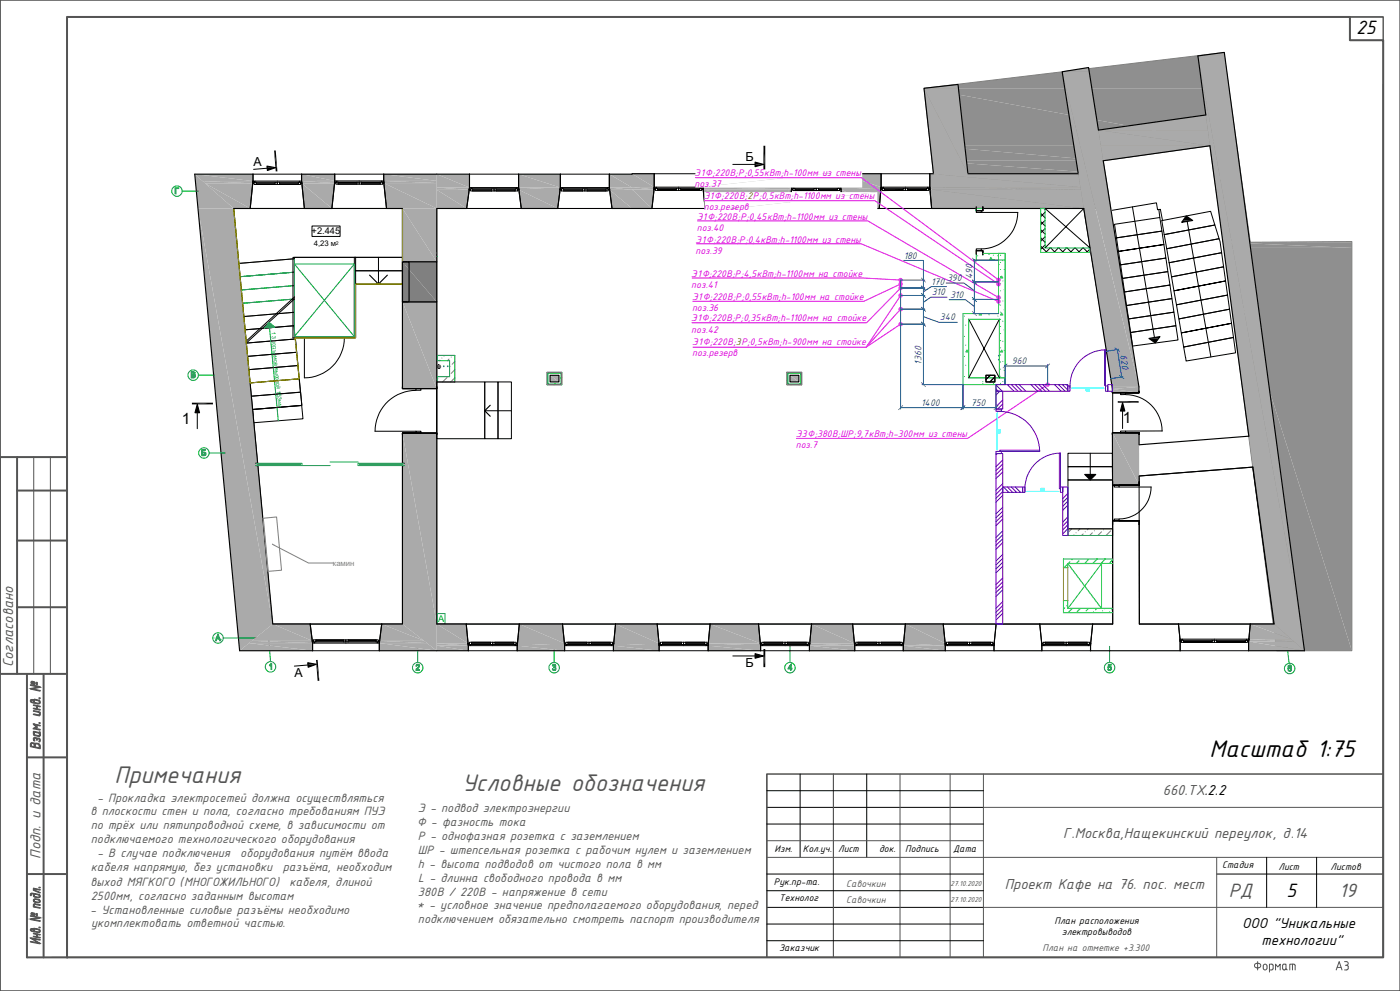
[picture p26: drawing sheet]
<svg xmlns="http://www.w3.org/2000/svg" width="420mm" height="297mm" viewBox="0 0 420 297" stroke-linecap="round" stroke-linejoin="round" font-family="sans-serif">
<defs><g id="words">
<text font-size="7.7" x="362.9" y="226.8">Масштаб 1:75</text>
<g font-size="7.7" fill="#545454">
<text x="34.4" y="234.7">Примечания</text>
<text x="138.6" y="237.2">Условные обозначения</text>
</g>
<g font-size="6.2">
<text x="406.9" y="10.1">25</text>
<text x="385.9" y="268.9">5</text>
</g>
<g font-size="6.2" fill="#545454">
<text x="368.6" y="268.9">РД</text>
<text x="401.7" y="268.9">19</text>
</g>
<g font-size="4.7">
<text x="54.5" y="127.1">1</text>
<text x="336.8" y="126.7">1</text>
<text x="372.7" y="278.3">ООО &quot;Уникальные</text>
<text x="378.5" y="283.3">технологии&quot;</text>
</g>
<g font-size="4.7" fill="#545454">
<text x="4" y="200" transform="rotate(-90 4 200)">Согласовано</text>
<text x="348.8" y="238.1">660.ТХ.2.2</text>
<text x="318.9" y="251.1">Г.Москва,Нащекинский переулок, д.14</text>
<text x="12.1" y="257.3" transform="rotate(-90 12.1 257.3)">Подп. и дата</text>
<text x="301.5" y="266.4">Проект Кафе на 76. пос. мест</text>
</g>
<g font-size="3.9" fill="#545454">
<text x="27.1" y="244.4">в плоскости стен и пола, согласно требованиям ПУЭ</text>
<text x="29.1" y="240.2">- Прокладка электросетей должна осуществляться</text>
<text x="125.4" y="243.4">Э - подвод электроэнергии</text>
<text x="27.3" y="248.6">по трёх или пятипроводной схеме, в зависимости от</text>
<text x="125.1" y="247.6">Ф - фазность тока</text>
<text x="125.4" y="251.8">Р - однофазная розетка с заземлением</text>
<text x="27.3" y="252.7">подключаемого технологического оборудования</text>
<text x="29.1" y="256.9">- В случае подключения</text>
<text x="72.1" y="256.9">оборудования путём ввода</text>
<text x="125.4" y="255.9">ШР - штепсельная розетка с рабочим нулем и заземлением</text>
<text x="27.3" y="261.1">кабеля напрямую, без установки</text>
<text x="84.8" y="261.1">разъёма, необходим</text>
<text x="125.4" y="260.1">h - высота подводов от чистого пола в мм</text>
<text x="27.1" y="265.5">выход МЯГКОГО (МНОГОЖИЛЬНОГО)</text>
<text x="27.3" y="269.7">2500мм, согласно заданным высотам</text>
<text x="86.8" y="265.5">кабеля, длиной</text>
<text x="125.4" y="268.4">380В / 220В - напряжение в сети</text>
<text x="125.4" y="264.2">L - длинна свободного провода в мм</text>
<text x="27.1" y="273.8">- Установленные силовые разъёмы необходимо</text>
<text x="125.1" y="272.6">* - условное значение предполагаемого оборудования, перед</text>
<text x="27.3" y="278">укомплектовать ответной частью.</text>
<text x="125.4" y="276.7">подключением обязательно смотреть паспорт производителя</text>
</g>
<g font-size="3.7">
<text x="76.1" y="49.7">А</text>
<text x="223.6" y="48.3">Б</text>
<text x="88.4" y="202.8">А</text>
<text x="223.6" y="199.8">Б</text>
</g>
<g font-size="3.1" fill="#d0d">
<text x="208.4" y="52.8">Э1</text>
<text x="211.5" y="52.8">Ф;220В;Р;0,55кВт;h-100мм из стены</text>
<text x="208.4" y="56.2">поз.37</text>
<text x="211.1" y="59.6">Э1Ф;220В;2Р;0,5кВт</text>
<text x="237.3" y="59.6">;h-1100мм из стены</text>
<text x="209" y="65.8">Э1Ф;220В;Р;0,45кВт;h-1100мм из стены</text>
<text x="211.1" y="62.9">поз.резерв</text>
<text x="209" y="69.1">поз.40</text>
<text x="208.7" y="72.7">Э1Ф;220В;Р;0,4кВт;h-1100мм из стены</text>
<text x="208.7" y="76">поз.39</text>
<text x="207.4" y="82.9">Э1Ф;220В;Р;4,5кВт;h-1100мм на стойке</text>
<text x="207.4" y="86.2">поз.41</text>
<text x="207.6" y="89.9">Э1Ф;220В;Р;0,55кВт;h-100мм на стойке</text>
<text x="207.6" y="93.2">поз.36</text>
<text x="207.4" y="96.4">Э1Ф;220В;Р;0,35кВт;h-1100мм на стойке</text>
<text x="207.4" y="99.7">поз.42</text>
<text x="207.6" y="103.5">Э1Ф;220В;3Р;0,5кВт;h-900мм на стойке</text>
<text x="207.6" y="106.8">поз.резерв</text>
<text x="238.7" y="131">Э3Ф;380В;ШР;9,7кВт;h-300мм из стены</text>
<text x="238.7" y="134.3">поз.7</text>
</g>
<g font-size="3.1" fill="#005cb8">
<text x="271.1" y="77.6">180</text>
<text x="291.8" y="83.7" transform="rotate(-90 291.8 83.7)">490</text>
<text x="279.4" y="85.3">170</text>
<text x="279.5" y="88.6">310</text>
<text x="284.1" y="84.3">390</text>
<text x="285" y="89.3">310</text>
<text x="282" y="96.1">340</text>
<text x="336" y="106.4" transform="rotate(81 336 106.4)">620</text>
<text x="276.5" y="109.3" transform="rotate(-90 276.5 109.3)">1360</text>
<text x="303.6" y="109.1">960</text>
<text x="276.4" y="121.7">1400</text>
<text x="291.3" y="121.6">750</text>
</g>
<g font-size="3.1">
<text x="232.4" y="255.4">Изм.</text>
<text x="240.8" y="255.4">Кол.уч.</text>
<text x="251.5" y="255.4">Лист</text>
<text x="263.7" y="255.4">док.</text>
<text x="271.5" y="255.4">Подпись</text>
<text x="285.9" y="255.4">Дата</text>
<text x="366.6" y="260">Стадия</text>
<text x="383.5" y="260.8">Лист</text>
<text x="399.1" y="260.8">Листов</text>
<text x="232.2" y="265.1">Рук.пр-та.</text>
<text x="233.7" y="270.1">Технолог</text>
<text x="316.3" y="276.8">План расположения</text>
<text x="318.5" y="280.2">электровыводов</text>
<text x="233.7" y="285.2">Заказчик</text>
</g>
<g font-size="3.1" fill="#545454">
<text x="253.9" y="265.7">Савочкин</text>
<text x="253.9" y="270.7">Савочкин</text>
<text x="312.7" y="284.9">План на отметке +3.300</text>
</g>
<text font-size="2.8" x="93.5" y="70.2">+2.445</text>
<text font-size="2.8" fill="#029e21" x="131.4" y="186.4">А</text>
<text font-size="2.3" x="94.1" y="73.9">4,23 м</text>
<text font-size="2.3" fill="#808080" x="99.9" y="169.5">камин</text>
<g font-size="2.3" fill="#545454">
<text x="285.2" y="265.5">27.10.2020</text>
<text x="285.2" y="270.5">27.10.2020</text>
</g>
<text font-size="1.7" fill="#029e21" x="81.4" y="99.7" transform="rotate(85 81.4 99.7)">13 подъемов высотой 163мм</text>
<text font-size="1.5" x="100.8" y="73.5">2</text>
</g></defs>
<g fill="#8f8f8f">
<path d="M277.2 26.5l90-10.8 1.4 10.8z"/>
<path d="M277.2 26.5l93.9 17.2h-92z"/>
<path d="M277.2 26.5h91.4l2.5 17.2z"/>
<path d="M363 43.7l8.7 4.5h-8.1z"/>
<path d="M363 43.7h8.1l.6 4.5z"/>
<path d="M279.1 43.7l51.9 4.5h-51.4z"/>
<path d="M279.1 43.7h83.9l-32 4.5z"/>
<path d="M279.6 48.2l52 3.9h-51.6z"/>
<path d="M279.6 48.2h51.4l.6 3.9z"/>
</g>
<path d="M279.5 62.5h45.6" fill="none" stroke="#8f8f8f" stroke-width=".3"/>
<g fill="#8f8f8f">
<path d="M280 52.1l53.2 10.4h-53.7z"/>
<path d="M280 52.1h51.6l1.6 10.4z"/>
</g>
<path d="M325.1 62.5h8.1M375.1 72.5h30.5" fill="none" stroke="#8f8f8f" stroke-width=".3"/>
<g fill="#8f8f8f">
<path d="M363.6 48.2l11.4 24.2h-8.1z"/>
<path d="M363.6 48.2h8.1l3.3 24.2z"/>
</g>
<path d="M366.9 72.5h8.2" fill="none" stroke="#8f8f8f" stroke-width=".3"/>
<g fill="#8f8f8f">
<path d="M367 72.6l38.6 1.7h-38.4z"/>
<path d="M367 72.6h38.6v1.7z"/>
<path d="M367.2 74.3l38.4 120.7h-22.6z"/>
<path d="M367.2 74.3h38.4v120.7z"/>
</g>
<path d="M277.2 26.5l90-10.8 7.9 56.9 30.5-.2v122.6h-22.6l-15.8-120.7-4.2-30.6-32 4.5 2.2 14.3h-53.7l.5-10.4z" fill="none" stroke="#808080" stroke-width=".3"/>
<path d="M70.1 62.5h50.6v14.6h-32.4v.5l-16.7 1.4zM106.3 77.1h14.4v4.1h-14.4zM131 62.5h194.1l8.7 53.3v71.2h-202.8zM73.2 94.9l15.1-1.3v4l-14.8 1.2zM73.5 98.8l.4 4 14.7-1.2 .4 4-14.7 1.2 .3 4 14.8-1.2 .3 3.9-14.7 1.3-.4-4 14.8-1.2-.4-4-14.7 1.2-.4-4 14.7-1.2-.4-4zM106.3 81.2h14.4v3.9h-14.4zM75 114.8l14.7-1.3 .4 4.1-14.7 1.1 .4 4 14.8-1.2-.4-4-14.8 1.2zM88.6 101.3h17.7v-16.2h14.4v31.4h10.3v13.3h-10.3v57.2h-39l-5.9-64.3 14.8-1.2zM75.7 122.7l14.8-1.2 .4 4-14.8 1.2zM341.7 142.7l34.1-2.7 6.4 47h-40.4z" fill="none" stroke="#000" stroke-width=".3"/>
<path d="M71.6 79l16.7-1.4v4l-16.3 1.3 16.3-1.3v4l-15.9 1.3zM72.4 86.9l15.9-1.3v4l-15.5 1.3 15.5-1.3v4l-15.1 1.3z" fill="none" stroke="#029e21" stroke-width=".3"/>
<g fill="#aaa">
<path d="M120.7 62.5l10.3 16h-10.3z"/>
<path d="M120.7 62.5h10.3v16z"/>
<path d="M120.7 90.5l10.3 26h-10.3z"/>
<path d="M120.7 90.5h10.3v26z"/>
<path d="M120.7 187h10.3v8z"/>
<path d="M120.7 129.8l10.3 57.2h-10.3z"/>
<path d="M120.7 129.8h10.3v57.2z"/>
</g>
<path d="M120.7 62.5v16M131 62.5v16M120.7 90.5v26h4.1h-4.1v-.5M131 90.5v26M131 116v.5h-6.2M120.7 130.3v-.5h4.1h-4.1v57.2M124.8 129.8h6.2v.5M131 129.8v57.2" fill="none" stroke="#000" stroke-width=".34"/>
<path d="M120.7 78.5h10.3M120.7 90.5h10.3M120.7 116.5h5.6zM120.7 116.5v-.5v.5h4.1M124.8 116.5h1.5v.5h-1.5zM124.8 117a12.2 12.2 0 0 0-12.3 12.2h12.3M126.3 116.5h4.7v-.5v.5zM120.7 129.8h5.6zM120.7 129.8v.5v-.5h4.1M124.8 129.2h1.5v.6h-1.5zM126.3 129.8h4.7v.5v-.5z" fill="none" stroke="#000" stroke-width=".3"/>
<g fill="#aaa">
<path d="M318.6 21.5l8-1.3 .1 1.3z"/>
<path d="M333.6 116h8.1l-8 .6z"/>
<path d="M318.6 21.5l23.1 94.5h-8.1z"/>
<path d="M318.6 21.5h8.1l15 94.5z"/>
</g>
<path d="M329.5 39l-2.9-18.8-8 1.3 4.9 30.6M331 48.2l10.7 67.8M325.1 62.5l8.6 54.1" fill="none" stroke="#000" stroke-width=".34"/>
<g fill="#aaa">
<path d="M58.4 52.2l11.7 10.3h-10.7z"/>
<path d="M71.1 187h10.7l-9.9 8z"/>
<path d="M59.4 62.5l22.4 124.5h-10.7z"/>
<path d="M59.4 62.5h10.7l11.7 124.5z"/>
</g>
<path d="M58.4 52.2l13.5 142.8M70.1 62.5l11.7 124.5" fill="none" stroke="#000" stroke-width=".34"/>
<path d="M321.5 158.5l-.9 .9M322.8 159.7h.1M324 158.5l-.6 .6M325.5 159.4h.1M326.4 158.5l-.2 .3M327.7 159.7l-.8 .8M328.3 159.1h.1M330.5 159.4l-1.1 1.1M331 158.8h.1M333.2 159.1l-1.4 1.4M322.2 160.3l-.2 .2M325 160l-.6 .5" fill="none" stroke="#808080" stroke-width=".3"/>
<path d="M320.4 158.5h13.4v2h-13.4z" fill="none" stroke="#029e21" stroke-width=".3"/>
<g fill="#aaa">
<path d="M359.4 16.8l7.9-1.1 .1 1.1z"/>
<path d="M382.2 187h8.1l1 8z"/>
<path d="M359.4 16.8l30.9 170.2h-8.1z"/>
<path d="M359.4 16.8h8l22.9 170.2z"/>
</g>
<path d="M361.7 34.5l-2.3-17.7 7.9-1.1 24 179.3M363 43.7l11.6 87M375.9 140l6.3 47" fill="none" stroke="#000" stroke-width=".34"/>
<g fill="#aaa">
<path d="M329.5 39l32.2-4.5 .6 4.5z"/>
<path d="M330.2 43.7h32.8l-32 4.5z"/>
<path d="M329.5 39l33.5 4.7h-32.8z"/>
<path d="M329.5 39h32.8l.7 4.7z"/>
</g>
<path d="M361.7 34.5l-32.2 4.5M363 43.7l-32 4.5M374.6 130.7l-32.9 2.6M375.9 140l-34.2 2.7" fill="none" stroke="#000" stroke-width=".34"/>
<g fill="#aaa">
<path d="M165 112.5l2.7 2h-2.7z"/>
<path d="M165 112.5h2.7v2z"/>
</g>
<path d="M165 112.5h2.7v2h-2.7zM76.8 138.9h.5v.6h-.5M121.2 138.9h-.5v.6h.5" fill="none" stroke="#000" stroke-width=".34"/>
<g fill="none" stroke="#808080" stroke-width=".3">
<path d="M131.4 113.5l-.3 .2M132 107.9l-.2 .2M132.5 107.3h.1M133.4 106.5l-.2 .2M134.1 113.2l-1.4 1.3M134.7 107.6l-.5 .5M135 109.8h.1M135.3 107h.1M136.4 108.3l-.8 .9M136.4 113.2l-1.2 1.3M136.4 110.8l-1.1 1.1M166.5 115.1l-.3 .2"/>
<path d="M167.5 111.6h.1M168.5 113l-.2 .3M236.1 111.6h.1M236.4 113.8l-.3 .2M237.3 115.3h.1M240 115.1l-.3 .2M240.4 112.2l-.2 .2"/>
</g>
<g fill="none" stroke="#029e21" stroke-width=".3">
<path d="M131.1 106.5h5.3v8h-5.3v-1.6h3.8v-4.8h-3.8zM164.1 111.6h4.4v3.7h-4.4zM164.4 111.8h3.9v3.3h-3.9zM236.1 111.6h4.4v3.7h-4.4zM236.4 111.8h3.8v3.3h-3.8zM76.8 138.9h.5zM77.3 138.9h.5v.6h-.5zM77.3 138.9v.6h-.5h.5zM77.8 138.9h12.2v.6h-12.2zM90 138.9h.6v.6h-.6zM90.6 139.5h8.4M99 138.5h8.4"/>
<path d="M107.4 138.9h.5v.6h-.5zM107.9 138.9h12.3v.6h-12.3zM120.2 138.9h.5v.6h-.5zM120.7 138.9v.6h.5h-.5zM120.7 138.9h.5z"/>
</g>
<path d="M277.2 26.5l10.2-1.2 .1 1.2z" fill="#aaa"/>
<path d="M280 52.1h10.4" fill="none" stroke="#aaa" stroke-width=".3"/>
<g fill="#aaa">
<path d="M277.2 26.5l13.2 25.6h-10.4z"/>
<path d="M277.2 26.5h10.3l2.9 25.6z"/>
</g>
<path d="M280 52.1l-2.8-25.6 10.2-1.2 3 26.8M355.9 64.7l1.9 1.4-3.3 .5zM110.9 82.5l2.6 2.6 2.7-2.6M344.7 101.4l3.3-.5-1.4 1.9zM147.1 121.5l-1.7 1.6 1.7 1.7M325.4 142.2h3.3l-1.6 1.6z" fill="none" stroke="#000" stroke-width=".34"/>
<path d="M88.3 79.1l18 21.8M106.3 79.1l-18 21.8v-21.8h18v21.8h-18M80.7 96.6l1.8 1.5-3.3 .3zM80.9 98.2l2.6 27.9" fill="none" stroke="#029e21" stroke-width=".3"/>
<path d="M113.5 77.1v8M339.7 62l6.6 39.1M356.2 66.4l7.1 40.6M88.3 89.6l-14.4 13.2M88.3 89l-14.4 13.2M91.3 101.3v11.9M145.4 123.1h8M327.1 135.8v6.4" fill="none" stroke="#000" stroke-width=".3"/>
<path d="M354.9 66.1h2.9l-3.3 .5zM355.9 64.7l1.9 1.4h-2.9zM344.7 101.4h2.9l-1 1.4zM344.7 101.4l3.3-.5-.4 .5zM325.4 142.2h3.3l-1.6 1.6z" fill="#000"/>
<path d="M164.1 111.6h4.4v3.7h-4.4zM236.1 111.6h4.4v3.7h-4.4z" fill="none" stroke="#808080" stroke-width=".3"/>
<path d="M80.7 96.6l1.8 1.5h-3z" fill="#029e21"/>
<g fill="none" stroke="#029e21" stroke-width=".3">
<path d="M54.7 57.3h4.8M79.2 98.2h3.3M59.6 112.4h4.7M62.7 135.8h4.9M77.8 139.2h12.2M107.9 139.2h12.3M67 191.2h16M80.6 190.8l.6 7.4M125.3 193.7v4.8M131.1 183.9h2.4v3.1h-2.4zM166.2 193.7v4.8M237 193.7v4.8"/>
<path d="M332.9 193.7v4.8M386.2 194l.5 4.8"/>
<circle cx="53.1" cy="57.3" r="1.56"/>
<circle cx="58" cy="112.4" r="1.56"/>
<circle cx="61.2" cy="135.8" r="1.56"/>
<circle cx="65.4" cy="191.2" r="1.56"/>
<circle cx="81.2" cy="199.9" r="1.56"/>
<circle cx="125.3" cy="200.1" r="1.56"/>
<circle cx="166.3" cy="200.1" r="1.56"/>
<circle cx="237" cy="200.1" r="1.56"/>
<circle cx="332.9" cy="200.1" r="1.56"/>
<circle cx="386.9" cy="200.4" r="1.56"/>
</g>
<g fill="none" stroke="#000" stroke-width=".3">
<path d="M87.9 77.1h18.8v24.2h-18.8zM93.6 67.7h8.4v3.2h-8.4zM333.6 63l13.3-2.2 .4 2.1 .8-.2 .6 3.4M334.3 67.2l13.6-2 .7 4.1-13.7 2zM334.9 71.3l13.7-2 .6 4-13.7 2.1 13.7-2.1 .6 4-13.6 2.1zM336.2 79.4l13.6-2.1 .6 4.1-13.6 2zM347.6 62.8l.3 2.4M348.5 66.1l.7 4.2 15.2-2.9 1.3 4.1-15.7 3 .7 4.2 15.8-3 .6 4.3-15.6 3-.8-4.3 15.8-3-.5-3.3-.3-.9-15.7 3-.8-4.2 15.2-2.9-1.2-4.1zM336.8 83.4l13.6-2 .6 4-13.6 2.1zM337.4 87.5l.5 4.1 13.7-2.1 .6 4.1-13.6 2 .6 4.1 13.6-2.1 .6 4.3-13.6 1.8-.6-4 13.6-2.1-.6-4-13.6 2-.7-4 13.7-2.1-.6-4.1zM351.5 83l15.6-3 .6 4.2-15.5 3 15.5-3 .6 4.2-15.4 3 .8 4.2 15.2-2.9-.6-4.3-15.4 3zM353.7 95.6l15.2-2.9 .5 4.2-15 2.9 15-2.9 .6 4.2-14.9 2.9z"/>
<path d="M103.3 101.3a12 12 0 0 1-12 11.9M131 114.5h14.4v17h-14.4zM145.4 114.5h4v17h-4zM149.4 114.5h4v17h-4zM355.1 104l14.9-2.9 .7 4.6-14.9 2.5z"/>
</g>
<path d="M133.1 109.6l.1 .3zM134.3 109.6l.1 .3z" fill="none" stroke="#00b8b8" stroke-width=".3"/>
<g fill="#029e21" stroke="#029e21" stroke-width=".3">
<path d="M332.3 200.4h.2l.2 .3h.5l-.5 .3z" fill-rule="evenodd"/>
<path d="M332.8 199.9l.5 .1-.1 .7h-.4l.4-.4z" fill-rule="evenodd"/>
<path d="M332.6 199.8l.6 .1z" fill-rule="evenodd"/>
<path d="M332.5 199.1h.8v.2h-.6l-.1 .5 .6 .1-.8 .2z" fill-rule="evenodd"/>
<path d="M125.3 199.3h.4l.1 .5-.7 .9h.7v.2h-1l.8-1.1v-.4z" fill-rule="evenodd"/>
<path d="M125 199.2l.4-.1 .3 .2h-.5l-.4 .3z" fill-rule="evenodd"/>
<path d="M80.9 199.3h.4l-.4 .2z" fill-rule="evenodd"/>
<path d="M81.3 198.9h.2v1.8h-.2v-1.4h-.3z" fill-rule="evenodd"/>
<path d="M386.9 200.2l.5 .1-.1 .7h-.4l.3-.3z" fill-rule="evenodd"/>
<path d="M386.6 200.1l.5-.1 .2 .2h-.8z" fill-rule="evenodd"/>
<path d="M386.5 199.5h.4l-.3 .4-.1 .3h.3l-.2 .5 .2 .3h.5l-.2 .2-.5-.1-.2-.3z" fill-rule="evenodd"/>
<path d="M386.5 199.5l.6-.2 .3 .5z" fill-rule="evenodd"/>
<path d="M65.3 190.2h.2l-.4 1.1 .6 .2h-.6l-.2 .5h-.3z" fill-rule="evenodd"/>
<path d="M65.5 190.2l.7 1.8h-.3l-.2-.5-.6-.2h.6z" fill-rule="evenodd"/>
<path d="M52.5 56.3h1.1v.2h-.8v1.6h-.3z" fill-rule="evenodd"/>
<path d="M61 135.7h.7v.7h-1l.8-.2v-.4z" fill-rule="evenodd"/>
<path d="M60.5 134.7h1.1v.3h-.9v.5l1 .2h-1v.7h1l-.1 .1-1.1 .1z" fill-rule="evenodd"/>
<path d="M57.9 112.4h.6v.6h-.9l.7-.1v-.4z" fill-rule="evenodd"/>
<path d="M57.9 111.6h.5l-.1 .6h-.7l.7-.1v-.3z" fill-rule="evenodd"/>
<path d="M57.4 111.4l1 .2h-.8v.6l.9 .2h-.9v.6h.9l-.1 .2h-1z" fill-rule="evenodd"/>
<path d="M165.7 200.4l.5 .3-.3 .1z" fill-rule="evenodd"/>
<path d="M166.2 200h.4l.2 .4-.3 .5-.3 .1-.3-.2 .5-.1 .2-.3z" fill-rule="evenodd"/>
<path d="M166.1 199.9l.5 .1-.5 .1z" fill-rule="evenodd"/>
<path d="M165.9 199.3h.3l-.3 .3h-.2z" fill-rule="evenodd"/>
<path d="M165.9 199.3l.6-.2 .2 .7-.5 .1 .2-.1 .1-.3z" fill-rule="evenodd"/>
<path d="M237.2 199.1l-.6 1.2h1v.2h-.3v.4h-.1v-.4h-.8z" fill-rule="evenodd"/>
<path d="M237.3 199.1v1.2h-.7h.6z" fill-rule="evenodd"/>
</g>
<g fill="#aaa">
<path d="M237 112.5l2.6 2h-2.6z"/>
<path d="M237 112.5h2.6v2z"/>
</g>
<path d="M237 112.5h2.6v2h-2.6z" fill="none" stroke="#000" stroke-width=".34"/>
<g fill="#808080">
<path d="M120.7 78.5l10.3 12h-10.3z"/>
<path d="M120.7 78.5h10.3v12z"/>
</g>
<path d="M120.7 78.5h10.3v12h-10.3z" fill="none" stroke="#000" stroke-width=".34"/>
<g fill="#014f10">
<path d="M131.6 109.2h.2z"/>
<path d="M131.4 109.3h.5z"/>
<path d="M131.6 109.2l.3 .1z"/>
<path d="M131.4 109.3h.6z"/>
<path d="M131.2 109.4h.9z"/>
<path d="M131.4 109.3l.7 .1z"/>
<path d="M131.2 109.4l1 .1z"/>
<path d="M131.1 109.5l1.1 .1z"/>
<path d="M131.1 109.6l1.2 .1z"/>
<path d="M131.1 109.7l1.2 .1z"/>
<path d="M131 109.8l1.3 .1z"/>
<path d="M131 109.9l1.3 .1z"/>
<path d="M131 110l1.3 .2z"/>
<path d="M131 110h1.3z"/>
<path d="M131.1 110.2l1.1 .1z"/>
<path d="M131.1 110.2h1.2z"/>
<path d="M131.1 110.3l1.1 .1z"/>
<path d="M131.1 110.3h1.1z"/>
<path d="M131.2 110.4h.8z"/>
<path d="M131.2 110.4h1z"/>
<path d="M131.3 110.4l.6 .1z"/>
<path d="M131.3 110.4h.7z"/>
<path d="M131.5 110.5h.3z"/>
<path d="M131.4 110.5h.4z"/>
<path d="M131.4 110.5h.5z"/>
</g>
<path d="M70.1 62.5h50.6v22.6h-14v16.2h-18.2l1.2 12.2-14.7 1.3z" fill="none" stroke="#b8b800" stroke-width=".34"/>
<g fill="#000">
<path d="M82.2 45.1l1 6.3h-.5zM82.2 45.1h.5l.5 6.3zM82.2 45.1h.5zM82.7 51.4h.5zM229 43.7l.6 7.1h-.6zM229 43.7h.6v7.1zM57.6 120.7l6.3 .5h-6.3zM57.6 120.7h6.3v.5zM335.3 120.2l6.3 .5h-6.3zM335.3 120.2h6.3v.5zM94.8 197.8l1 6.2h-.5zM94.8 197.8h.5l.5 6.2z"/>
<path d="M94.8 197.8h.5zM229 194.5l.6 5.4h-.6zM229 194.5h.6v5.4zM95.3 204h.5z"/>
</g>
<path d="M320.4 139.9h13.3l.1 3.9h-13.4zM320.4 135.8h13.3v4.1h-13.3zM320.4 143.8h13.4v14.7h-13.4z" fill="none" stroke="#000" stroke-width=".3"/>
<g fill="#aaa">
<path d="M75.5 192.1l6.3-5.1 11.9 5.1z"/>
<path d="M81.8 187h11.2l.7 5.1z"/>
<path d="M74.7 192.7l.8-.6 18.3 .6z"/>
<path d="M75.5 192.1h18.2l.1 .6z"/>
<path d="M71.9 195l2.8-2.3 19.1 2.3z"/>
<path d="M74.7 192.7h19.1v2.3z"/>
<path d="M114.5 187l12.8 5.1h-13.4z"/>
<path d="M114.5 187h6.2l6.6 5.1z"/>
<path d="M113.9 192.1l14.2 .6h-14.3z"/>
<path d="M113.9 192.1h13.4l.8 .6z"/>
<path d="M113.8 192.7l17.2 2.3h-17.2z"/>
<path d="M113.8 192.7h14.3l2.9 2.3z"/>
</g>
<path d="M81.8 187h11.2l.8 5.7v2.3h-21.9M120.7 187h-6.2l-.7 5.7v2.3h17.2" fill="none" stroke="#000" stroke-width=".34"/>
<g fill="none" stroke="#000" stroke-width=".3">
<path d="M93.8 192.1h.3v.3h.3v.3h-.6M93.8 192.1l-.8-5.1h21.5l-.6 5.1h-.4v.3h-.3v.3h.6M93.8 192.7l-.1-.6 .1 2.9h20l.1-2.9-.1 .6M93.8 192.1v.6M94.1 191.8h9h-8.4v.6h-.6zM94.4 192.7h18.8M94.7 192.1h8.4M94.7 192.4h8.4M103.1 191.8h.7v.6h-.7zM103.8 191.8h9h-8.4v.6h-.6zM104.4 192.1h8.4M104.4 192.4h8.4"/>
<path d="M112.8 191.8h.7v.6h-.7zM113.8 192.1v.6"/>
</g>
<g fill="#aaa">
<path d="M58.4 52.2l17.5 2.1h-15.2z"/>
<path d="M58.4 52.2h17.5v2.1z"/>
<path d="M60.7 54.3l15.1 .6h-14.3z"/>
<path d="M60.7 54.3h15.2l-.1 .6z"/>
<path d="M61.5 54.9l13.6 7.6h-5z"/>
<path d="M61.5 54.9h14.3l-.7 7.6z"/>
</g>
<path d="M90.5 52.2h9.9" fill="none" stroke="#aaa" stroke-width=".3"/>
<g fill="#aaa">
<path d="M90.5 52.2l9.9 2h-9.9z"/>
<path d="M90.5 52.2h9.9v2z"/>
</g>
<path d="M90.5 54.3h9.9" fill="none" stroke="#aaa" stroke-width=".3"/>
<g fill="#aaa">
<path d="M90.5 54.3l9.9 .6h-9.8z"/>
<path d="M90.5 54.3h9.9v.6z"/>
</g>
<path d="M90.6 54.9h9.8" fill="none" stroke="#aaa" stroke-width=".3"/>
<g fill="#aaa">
<path d="M90.6 54.9l9 7.6h-8.3z"/>
<path d="M90.6 54.9h9.7l-.7 7.6z"/>
</g>
<path d="M115.1 52.2h15.9" fill="none" stroke="#aaa" stroke-width=".3"/>
<g fill="#aaa">
<path d="M115.1 52.2l15.9 2h-15.9z"/>
<path d="M115.1 52.2h15.9v2z"/>
<path d="M115.1 54.2l15.9 .7h-15.9z"/>
<path d="M115.1 54.2h15.9v.7z"/>
<path d="M115.1 54.9l15.9 7.6h-15z"/>
<path d="M115.1 54.9h15.9v7.6z"/>
</g>
<path d="M58.4 52.2h17.5v2.1l-.8 8.2h-5M90.5 52.2h9.9v2.7l-.8 7.6h-8.3l-.8-8.2zM131 52.2h-15.9v2.7l.9 7.6h4.7" fill="none" stroke="#000" stroke-width=".34"/>
<g fill="none" stroke="#000" stroke-width=".3">
<path d="M75.9 54.3h.6v.3h-.3v.3h-.4l-.7 7.6h16.2l-.8-7.6M75.9 54.3l-.1 .6 .1-2.7h14.6l.1 2.7-.1-.6M75.9 54.3v.6M76.2 54.6h.7v.7h-.7zM76.5 54.3h13.3M76.9 55.3h5.6v-.7h.7v.7zM76.9 54.9h5.6M76.9 54.6h5.6M83.2 54.6h.7v.7h-.7zM83.9 55.3h5.6v-.7h.6v.7zM83.9 54.9h5.6M83.9 54.6h5.6"/>
<path d="M90.5 54.3h-.7l.3 .6h.4M90.5 54.3v.6M100.4 54.2h.7v.4l-.7 .3-.8 7.6h16.4l-.9-7.6M100.4 54.2v.7v-2.7h14.7v2.7v-.7M100.4 54.2v.7M100.8 54.6h.6v.6h-.6zM101.1 54.2h13.3M101.4 55.2h5.7v-.6h.6v.6zM101.4 54.6h5.7M101.4 54.9h5.7M107.7 54.6h.7v.6h-.7zM108.4 55.2h5.7v-.6h.7v.6z"/>
<path d="M108.4 54.6h5.7M108.4 54.9h5.7M115.1 54.2h-.7v.4l.7 .3M115.1 54.9h.1M115.1 54.2v.7"/>
</g>
<g fill="#aaa">
<path d="M131 52.2l9.8 4h-9.8z"/>
<path d="M131 52.2h9.8v4z"/>
<path d="M131 56.2l9.8 .7h-9.8z"/>
<path d="M131 56.2h9.8v.7z"/>
<path d="M131 56.9l9 5.6h-9z"/>
<path d="M131 56.9h9.8l-.8 5.6z"/>
<path d="M155.6 52.2l12.5 4h-12.5z"/>
<path d="M155.6 52.2h12.5v4z"/>
<path d="M155.6 56.2l12.4 .7h-12.3z"/>
<path d="M155.6 56.2h12.5l-.1 .7z"/>
</g>
<path d="M155.7 56.9h12.3" fill="none" stroke="#aaa" stroke-width=".3"/>
<g fill="#aaa">
<path d="M155.7 56.9l11.6 5.6h-10.9z"/>
<path d="M155.7 56.9h12.3l-.7 5.6z"/>
<path d="M182.8 52.2l6.8 4h-6.8z"/>
<path d="M182.8 52.2h6.8v4z"/>
<path d="M182.8 56.2l6.8 .7h-6.7z"/>
<path d="M182.8 56.2h6.8v.7z"/>
<path d="M182.9 56.9l6.7 5.6h-6z"/>
<path d="M182.9 56.9h6.7v5.6z"/>
</g>
<path d="M131 52.2h9.8v4l-.8 6.3h-9M155.6 52.2h12.5v4l-.8 6.3h-10.9l-.8-6.3zM189.6 52.2h-6.8v4l.8 6.3h6" fill="none" stroke="#000" stroke-width=".34"/>
<g fill="none" stroke="#000" stroke-width=".3">
<path d="M140.8 56.2h.7v.4h-.3v.3h-.4l-.8 5.6h16.4l-.8-5.6M140.8 56.2v.7v-4.7h14.8l.1 4.7-.1-.7M140.8 56.2v.7M141.2 56.6h.6v.6h-.6zM141.5 56.2h13.4M141.8 57.2h5.7v-.6h.7v.6zM141.8 56.9h5.7M141.8 56.6h5.7M148.2 56.6h.6v.6h-.6zM148.8 57.2h5.8v-.6h.6v.6zM148.8 56.9h5.8M148.8 56.6h5.8"/>
<path d="M155.6 56.2h-.7v.4h.3v.3h.4M155.6 56.2v.7M168.1 56.2h.7v.4h-.4v.3h-.3M168.1 56.2l-.1 .7 .1-4.7h14.7l.1 4.7-.1-.7M168.1 56.2v.7M168.4 56.6h.7v.6h5.7h-6.4zM168.8 56.2h13.3M169.1 56.9h5.7M169.1 56.6h5.7M174.8 56.6h.7v.6h-.7zM175.5 56.6h.6v.6h5.7h-6.3zM176.1 56.9h5.7"/>
<path d="M176.1 56.6h5.7M181.8 56.6h.7v.6h-.7zM182.8 56.2h-.7v.4h.4v.3h.4l.7 5.6h-16.3l.8-5.6M182.8 56.2v.7"/>
</g>
<g fill="#aaa">
<path d="M131 187l9.4 5.8h-9.4z"/>
<path d="M131 187h8.9l.5 5.8z"/>
<path d="M131 192.8l9.5 .7h-9.5z"/>
<path d="M131 192.8h9.4l.1 .7z"/>
<path d="M131 193.5l9.5 1.5h-9.5z"/>
<path d="M131 193.5h9.5v1.5z"/>
<path d="M155.8 187l13.5 5.8h-14.1z"/>
<path d="M155.8 187h12.9l.6 5.8z"/>
</g>
<path d="M155.2 192.8h14.1" fill="none" stroke="#aaa" stroke-width=".3"/>
<g fill="#aaa">
<path d="M155.2 192.8l14.2 .7h-14.2z"/>
<path d="M155.2 192.8h14.1l.1 .7z"/>
</g>
<path d="M155.2 193.5h14.2" fill="none" stroke="#aaa" stroke-width=".3"/>
<g fill="#aaa">
<path d="M155.2 193.5l14.2 1.5h-14.2z"/>
<path d="M155.2 193.5h14.2v1.5z"/>
</g>
<path d="M184.7 187h12.4" fill="none" stroke="#aaa" stroke-width=".3"/>
<g fill="#aaa">
<path d="M184.7 187l13 5.8h-13.6z"/>
<path d="M184.7 187h12.4l.6 5.8z"/>
</g>
<path d="M184.1 192.8h13.6" fill="none" stroke="#aaa" stroke-width=".3"/>
<g fill="#aaa">
<path d="M184.1 192.8l13.6 .7h-13.7z"/>
<path d="M184.1 192.8h13.6v.7z"/>
</g>
<path d="M184 193.5h13.7" fill="none" stroke="#aaa" stroke-width=".3"/>
<g fill="#aaa">
<path d="M184 193.5l13.7 1.5h-13.7z"/>
<path d="M184 193.5h13.7v1.5z"/>
<path d="M213 187l15.1 5.8h-15.6z"/>
<path d="M213 187h14.5l.6 5.8z"/>
<path d="M212.5 192.8l15.7 .7h-15.8z"/>
<path d="M212.5 192.8h15.6l.1 .7z"/>
</g>
<path d="M212.4 193.5h15.8" fill="none" stroke="#aaa" stroke-width=".3"/>
<g fill="#aaa">
<path d="M212.4 193.5l15.8 1.5h-15.8z"/>
<path d="M212.4 193.5h15.8v1.5z"/>
<path d="M243.5 187l12.8 5.8h-13.4z"/>
<path d="M243.5 187h12.3l.5 5.8z"/>
<path d="M242.9 192.8l13.5 .7h-13.6z"/>
<path d="M242.9 192.8h13.4l.1 .7z"/>
<path d="M242.8 193.5l13.6 1.5h-13.6z"/>
<path d="M242.8 193.5h13.6v1.5z"/>
</g>
<path d="M271.6 187h11.4" fill="none" stroke="#aaa" stroke-width=".3"/>
<g fill="#aaa">
<path d="M271.6 187l11.9 5.8h-12.4z"/>
<path d="M271.6 187h11.4l.5 5.8z"/>
</g>
<path d="M271.1 192.8h12.4" fill="none" stroke="#aaa" stroke-width=".3"/>
<g fill="#aaa">
<path d="M271.1 192.8l12.5 .7h-12.6z"/>
<path d="M271.1 192.8h12.4l.1 .7z"/>
<path d="M271 193.5l12.6 1.5h-12.6z"/>
<path d="M271 193.5h12.6v1.5z"/>
<path d="M375.1 187l12.3 4.6h-12.8z"/>
<path d="M375.1 187h7.1l5.2 4.6z"/>
<path d="M374.6 191.6l13.6 .6h-13.6z"/>
<path d="M374.6 191.6h12.8l.8 .6z"/>
<path d="M374.6 192.2l16.7 2.8h-16.7z"/>
<path d="M374.6 192.2h13.6l3.1 2.8z"/>
</g>
<path d="M131 187h8.9l.6 6.5v1.5h-9.5M155.8 187h12.9l.7 8h-14.2zM184.7 187h12.4l.6 8h-13.7zM213 187h14.5l.7 8h-15.8zM243.5 187h12.3l.6 8h-13.6zM271.6 187h11.4l.6 8h-12.6zM298.8 187h13.1l.6 8h-14.3zM333.8 187h-6l-.6 8h26.8v-3.4l-.5-4.6h-11.7M382.2 187h-7.1l-.5 5.2v2.8h16.7" fill="none" stroke="#000" stroke-width=".34"/>
<g fill="none" stroke="#000" stroke-width=".3">
<path d="M140.5 193.5l-.1-.7 .1 2.2h14.7v-2.2v.7M140.5 192.8v.7M140.8 192.5h.7v.7h-.7zM141.1 193.5h13.4M141.5 192.5h6.3v.7h-.6v-.7zM141.5 192.8h5.7M141.5 193.2h5.7M147.8 192.5h.7v.7h-.7zM148.5 192.5h6.3v.7h-.7v-.7zM148.5 192.8h5.6M148.5 193.2h5.6M155.2 192.8h-.4v.4h-.3v.3h.7"/>
<path d="M155.2 192.8l.6-5.8h-15.9l.5 5.8h.4v.4h.3v.3h-.6M155.2 192.8v.7M169.3 192.8h.4v.4h.4v.3h-.7M169.3 192.8l-.6-5.8h16l-.7 5.8M169.4 193.5l-.1-.7 .1 2.2h14.6l.1-2.2-.1 .7M169.4 192.8v.7M169.7 192.5h.7v.7h-.7zM170.1 193.5h13.3M170.4 192.5h6.3v.7h-.6v-.7zM170.4 192.8h5.7M170.4 193.2h5.7M176.7 192.5h.7v.7h-.7z"/>
<path d="M177.4 192.5h6.3v.7h-.7v-.7zM177.4 192.8h5.6M177.4 193.2h5.6M184 192.8h-.3v.4h-.3v.3h.6M184 192.8v.7M197.7 193.5v-.7v2.2h14.7l.1-2.2-.1 .7M197.7 192.8v.7M198.1 192.5h.7v.7h-.7zM198.4 193.5h13.4M198.8 192.5h6.3v.7h-.7v-.7zM198.8 192.8h5.6M198.8 193.2h5.6"/>
<path d="M205.1 192.5h.6v.7h-.6zM205.7 192.5h6.4v.7h-.7v-.7zM205.7 192.8h5.7M205.7 193.2h5.7M212.4 192.8h-.3v.4h-.3v.3h.6M212.4 192.8l.6-5.8h-15.9l.6 5.8h.4v.4h.3v.3h-.7M212.4 192.8v.7M228.2 193.5l-.1-.7 .1 2.2h14.6l.1-2.2-.1 .7M228.2 192.8v.7M228.5 192.5h.7v.7h-.7zM228.9 193.5h13.3M229.2 192.5h6.3v.7h-.7v-.7z"/>
<path d="M229.2 192.8h5.6M229.2 193.2h5.6M235.5 192.5h.7v.7h-.7zM236.2 192.5h6.3v.7h-.6v-.7zM236.2 192.8h5.7M236.2 193.2h5.7M242.8 192.8h-.3v.4h-.3v.3h.6M242.8 192.8l.7-5.8h-16l.6 5.8h.4v.4h.4v.3h-.7M242.8 192.8v.7M256.4 192.8h.4v.4h.2v.3h-.6M256.4 192.8l-.6-5.8h15.8l-.5 5.8h-.4v.4h-.4v.3h.7M256.4 193.5l-.1-.7 .1 2.2h14.6l.1-2.2-.1 .7"/>
<path d="M256.4 192.8v.7M256.8 192.5h6.2h-5.6v.7h-.6zM257 193.5h13.3M257.4 192.8h5.6M257.4 193.2h5.6M263 192.5h.7v.7h-.7zM263.7 192.5h6.3h-5.6v.7h-.7zM264.4 192.8h5.6M264.4 193.2h5.6M270 192.5h.7v.7h-.7zM271 192.8v.7M283.5 192.8l-.5-5.8h15.8l-.6 5.8h-.3v.4h-.4v.3h.7"/>
<path d="M283.5 192.8h.1M283.6 192.8h.3v.4h.4v.3h-.7M283.6 193.5l-.1-.7 .1 2.2h14.6v-2.2v.7M283.6 192.8v.7M283.9 192.5h6.3h-5.6v.7h-.7zM284.3 193.5h13.2M284.6 192.8h5.6M284.6 193.2h5.6M290.2 192.5h.7v.7h-.7zM290.9 192.5h6.3h-5.7v.7h-.6zM291.5 192.8h5.7M291.5 193.2h5.7"/>
<path d="M297.2 192.5h.7v.7h-.7zM298.2 192.8v.7M312.5 192.8h.4v.4h.3v.3h-.7M312.5 192.8l-.6-5.8h15.9l-.6 5.8M312.5 193.5v-.7v2.2h14.7v-2.2v.7M312.5 192.8v.7M312.9 192.5h.7v.7h-.7zM313.2 193.5h13.3M313.6 192.5h6.2v.7h-.6v-.7zM313.6 192.8h5.6M313.6 193.2h5.6M319.8 192.5h.7v.7h-.7z"/>
<path d="M320.5 192.5h6.3v.7h-.7v-.7zM320.5 192.8h5.6M320.5 193.2h5.6M327.2 192.8h-.4v.4h-.3v.3h.7M327.2 192.8v.7M354 192.2v-.6v3.4h20.6v-3.4v.6M354 191.6v.6M354.4 191.9h.6v.6h8.6h-9.2zM354.7 191.6h19.2M355 191.9h8.6M355 192.2h8.6M363.6 191.9h.7v.6h-.7z"/>
<path d="M364.3 191.9h.7v.6h8.6h-9.3zM365 191.9h8.6M365 192.2h8.6M373.6 191.9h.6v.6h-.6zM374.6 191.6l.5-4.6h-21.6l.5 4.6h.7v.3h-.3v.3h-.4M374.6 191.6h-.7l.3 .6h.4M374.6 191.6v.6"/>
</g>
<path d="M189.6 52.1h6.7" fill="none" stroke="#aaa" stroke-width=".3"/>
<g fill="#aaa">
<path d="M189.6 52.1l6.7 4h-6.7z"/>
<path d="M189.6 52.1h6.7v4z"/>
<path d="M189.6 56.1l6.6 .7h-6.6z"/>
<path d="M189.6 56.1h6.7l-.1 .7z"/>
</g>
<path d="M189.6 62.5h6" fill="none" stroke="#aaa" stroke-width=".3"/>
<g fill="#aaa">
<path d="M189.6 56.8l6 5.7h-6z"/>
<path d="M189.6 56.8h6.6l-.6 5.7z"/>
</g>
<path d="M210.9 52.1h25.5" fill="none" stroke="#aaa" stroke-width=".3"/>
<g fill="#aaa">
<path d="M210.9 52.1l25.5 4h-25.5z"/>
<path d="M210.9 52.1h25.5v4z"/>
<path d="M210.9 56.1l25.5 .7h-25.5z"/>
<path d="M210.9 56.1h25.5v.7z"/>
</g>
<path d="M211.5 62.5h24.9" fill="none" stroke="#aaa" stroke-width=".3"/>
<g fill="#aaa">
<path d="M210.9 56.8l25.5 5.7h-24.9z"/>
<path d="M210.9 56.8h25.5v5.7z"/>
</g>
<path d="M189.6 52.2l6.7-.1-.1 4.7-.6 5.7h-6M236.4 52.1h-25.5v4l.6 6.4h24.9" fill="none" stroke="#000" stroke-width=".34"/>
<g fill="none" stroke="#000" stroke-width=".3">
<path d="M196.3 56.1h.6v.3h-.3v.4h-.4l-.6 5.7h15.9l-.6-5.7M196.3 56.1l-.1 .7 .1-4.7h14.6v4.7v-.7M196.3 56.1v.7M196.6 56.4h.7v.7h-.7zM196.9 56.1h13.3M197.3 57.1h5.6v-.7h.7v.7zM197.3 56.8h5.6M197.3 56.4h5.6M203.6 56.4h.6v.7h-.6zM204.2 57.1h5.7v-.7h.6v.7zM204.2 56.8h5.7M204.2 56.4h5.7"/>
<path d="M210.9 56.1h-.7v.3h.3v.4h.4M210.9 56.1v.7"/>
</g>
<g fill="#aaa">
<path d="M236.4 52.1h1.1z"/>
<path d="M236.4 52.1l1.1 4h-1.1z"/>
<path d="M236.4 52.1h1.1v4z"/>
<path d="M236.4 56.1l1 .7h-1z"/>
<path d="M236.4 56.1h1.1l-.1 .7z"/>
<path d="M236.4 62.5h.5z"/>
<path d="M236.4 56.8l.5 5.7h-.5z"/>
<path d="M236.4 56.8h1l-.5 5.7z"/>
</g>
<path d="M252.2 52.1h12.1" fill="none" stroke="#aaa" stroke-width=".3"/>
<g fill="#aaa">
<path d="M252.2 52.1l12.1 4h-12.1z"/>
<path d="M252.2 52.1h12.1v4z"/>
</g>
<path d="M252.2 56.1h12.1" fill="none" stroke="#aaa" stroke-width=".3"/>
<g fill="#aaa">
<path d="M252.2 56.1l12 .7h-11.9z"/>
<path d="M252.2 56.1h12.1l-.1 .7z"/>
</g>
<path d="M252.3 56.8h11.9M252.9 62.5h10.9" fill="none" stroke="#aaa" stroke-width=".3"/>
<g fill="#aaa">
<path d="M252.3 56.8l11.5 5.7h-10.9z"/>
<path d="M252.3 56.8h11.9l-.4 5.7z"/>
</g>
<path d="M278.9 52.1h44.6" fill="none" stroke="#aaa" stroke-width=".3"/>
<g fill="#aaa">
<path d="M278.9 52.1l45.2 4h-45.2z"/>
<path d="M278.9 52.1h44.6l.6 4z"/>
<path d="M278.9 56.1l45.3 .7h-45.2z"/>
<path d="M278.9 56.1h45.2l.1 .7z"/>
</g>
<path d="M279.5 62.5h45.6" fill="none" stroke="#aaa" stroke-width=".3"/>
<g fill="#aaa">
<path d="M279 56.8l46.1 5.7h-45.6z"/>
<path d="M279 56.8h45.2l.9 5.7z"/>
</g>
<path d="M80.1 49.8l2.5 .4-2.4 .9zM226.5 48.6l2.5 .7-2.5 .7zM236.4 52.1h1.1v4l-.6 6.4h-.5M252.2 52.1h12.1v4l-.5 6.4h-10.9l-.7-6.4zM280 52.1h-1.1v4l.6 6.4h45.6M290.4 52.1h33.1M120.7 78.5h2v12h-2zM59.2 121.2l.7 2.5h-1.4zM336.8 120.7l.6 2.5h-1.3zM92.3 198.6l2.6 .5-2.4 .9zM226.5 195.9l2.5 .7-2.5 .7z" fill="none" stroke="#000" stroke-width=".34"/>
<g fill="none" stroke="#000" stroke-width=".3">
<path d="M80.2 50.4l-4.1 .4M219.8 49.3h6.7M237.5 56.1h.7v.3h-.3v.4h-.4M237.5 56.1l-.1 .7 .1-4.7h14.7l.1 4.7-.1-.7M237.5 56.1v.7M237.9 56.4h.6v.7h5.7h-6.3zM238.2 56.1h13.3M238.5 56.8h5.7M238.5 56.4h5.7M244.2 56.4h.7v.7h-.7zM244.9 56.4h.6v.7h5.7h-6.3zM245.5 56.8h5.7"/>
<path d="M245.5 56.4h5.7M251.2 56.4h.6v.7h-.6zM252.2 56.1h-.7v.3h.3v.4h.5l.6 5.7h-16l.6-5.7M252.2 56.1v.7M264.3 56.1h.7v.3h-.3v.4h-.5l-.4 5.7h15.7l-.6-5.7M264.3 56.1l-.1 .7 .1-4.7h14.6l.1 4.7-.1-.7M264.3 56.1v.7M264.7 56.4h.6v.7h-.6zM265 56.1h13.3M265.3 57.1h5.6v-.7h.7v.7zM265.3 56.8h5.6M265.3 56.4h5.6"/>
<path d="M271.6 56.4h.7v.7h-.7zM272.3 57.1h5.6v-.7h.7v.7zM272.3 56.8h5.6M272.3 56.4h5.6M278.9 56.1h-.6v.3h.3v.4h.3M278.9 56.1v.7M59.2 123.7v4.8M336.8 123.2v5.2M92.4 199.3l-4.1 .3M219.8 196.6h6.7"/>
</g>
<g fill="none" stroke="#808080" stroke-width=".3">
<path d="M121.5 79.1l-.8 .8M122.1 78.5h.1M120.9 84.7l-.2 .1M120.9 89.5h.1M121.2 81.9l-.5 .5M121.2 86.8h.1M121.5 84h.1M121.8 81.3h.1M122.7 82.8l-.6 .6M122.7 87.8l-1.2 1.1M122.7 80.4l-.2 .3M122.7 85.3l-.9 .9"/>
<path d="M122.7 90.2l-.2 .3M79 155.3l4-.4 1.5 16-4 .3z"/>
</g>
<path d="M79 155.3l4-.4 1.5 16-4 .3z" fill="none" stroke="#fafafa" stroke-width=".3"/>
<path d="M131 76.8l.2 .1M131 75.8l.3 .1" fill="none" stroke="#3dad99" stroke-width=".3"/>
<path d="M80.1 49.8l2.5 .4h-2.5zM80.1 50.2h2.5l-2.4 .9zM226.5 48.6l2.5 .7h-2.5zM226.5 49.3h2.5l-2.5 .7zM59.2 121.2l.7 2.5h-1.4zM336.8 120.7l.6 2.5h-1.3zM92.3 198.6l2.6 .5h-2.5zM92.4 199.1h2.5l-2.4 .9zM226.5 195.9l2.5 .7h-2.5zM226.5 196.6h2.5l-2.5 .7z" fill="#000"/>
<g fill="#808080">
<path d="M81.6 163l.1 .1z"/>
<path d="M81.6 163.2l.1-.1z"/>
<path d="M81.7 163.1v.1z"/>
<path d="M81.7 163.1l.2 .1z"/>
<path d="M81.7 162.9v.2z"/>
</g>
<path d="M81.7 163.1l10.8 5.6h7.5" fill="none" stroke="#808080" stroke-width=".3"/>
<g fill="none" stroke="#5c00b8" stroke-width=".3">
<path d="M298.8 135.9h2v51.1h-2zM299.2 135.9l-.4 .5M300.8 137.9l-2 2M300.8 139.1l-2 2M300.8 144.9l-2 2M300.8 152l-2 2M300.8 159.1l-2 2M300.8 146.1l-2 2M300.8 153.2l-2 2M300.8 140.3l-2 1.9M300.8 147.3l-2 2M300.8 154.4l-2 2"/>
<path d="M300.8 141.4l-2 2M300.8 148.5l-2 2M300.8 155.5l-2 2.1M300.8 166.2l-2 1.9M300.8 173.2l-2 2M300.8 160.3l-2 2M300.8 167.3l-2 2M300.8 174.4l-2 2M300.8 161.5l-2 1.9M300.8 168.5l-2 2M300.8 175.6l-2 2M300.8 162.6l-2 2"/>
<path d="M300.8 169.7l-2 2M300.8 176.7l-2 2.1M300.8 180.3l-2 2M300.8 181.5l-2 2M300.8 182.7l-2 2M300.8 183.8l-2 2"/>
</g>
<path d="M308.1 147.3h9.4" fill="none" stroke="#0ff" stroke-width=".3"/>
<g fill="#0ff">
<path d="M317.5 147.2l.6 .1-.6 .1z"/>
<path d="M307.5 147.3l.6-.1v.2z"/>
</g>
<g fill="none" stroke="#0ff" stroke-width=".3">
<path d="M312.3 146.3l.2 .7-.2-.1 .2-.4z"/>
<circle cx="312.8" cy="146.6" r=".27"/>
<circle cx="313.2" cy="146.6" r=".27"/>
</g>
<path d="M317.8 135.8h.3v10.7h-.3zM318.1 135.8a10.7 10.7 0 0 0-10.6 11.5M300.8 146h6v1.6h-6zM301 146l1.6 1.6M302.2 146l1.6 1.6M303.4 146l1.6 1.6M304.5 146l1.7 1.6M306.8 146h.7v1.6h-.7zM318.1 146h.7v1.6h-.7zM318.1 146.5v.8" fill="none" stroke="#5c00b8" stroke-width=".3"/>
<path d="M333.7 116.6l8-.6v.6z" fill="#aaa"/>
<path d="M333.7 117.7h8" fill="none" stroke="#aaa" stroke-width=".3"/>
<g fill="#aaa">
<path d="M333.7 116.6l8 1.1h-8z"/>
<path d="M333.7 116.6h8v1.1z"/>
</g>
<path d="M333.7 129.7h8" fill="none" stroke="#aaa" stroke-width=".3"/>
<path d="M333.8 145.4h8" fill="none" stroke="#aaa" stroke-width=".3"/>
<g fill="#aaa">
<path d="M333.7 129.7l8.1 15.7h-8z"/>
<path d="M333.7 129.7h8l.1 15.7z"/>
</g>
<path d="M333.7 117.2v.5h4M333.7 116.6v1.1M341.7 116v1.7h-4h4v-.5M333.7 129.7l.1 15.8M337.7 129.7h-4v.5M341.7 130.2v-.5h-4h4v3.6M333.8 144.3v1.2l1.9-.1M333.8 156.1v30.9M335.7 156.1h-1.9v1.2M341.7 142.7l.1 2.7h-6.1h6.1l-.1-1.1M341.8 157.2v-1.1h-6.1h6.1v30.9" fill="none" stroke="#000" stroke-width=".34"/>
<g fill="none" stroke="#000" stroke-width=".3">
<path d="M333.7 117.2v.5h2.5h-2.5zM336.2 117.7h1.5v.5l-1.5 .1zM336.2 117.7h5.5zM337.7 118.3a10.9 10.9 0 0 1 10.9 10.9M337.7 117.7h4v-.5v.5M333.7 129.7v.5v-.5h2.5zM336.2 129.2h1.5v.5h-1.5zM336.2 129.7h5.5zM337.7 129.7h4v.5v-.5M348.7 129.2h-11M333.8 156.1v1.2v-1.2h.4zM333.8 144.3v1.2l.4-.1-.4 .1z"/>
<path d="M334.2 155.6h1.5v.5h-1.5zM334.2 145.4h1.5v.6h-1.5zM334.2 156.1h7.6zM334.2 145.4h7.6zM335.7 156.1h6.1v1.1v-1.1M335.7 145.4h6.1l-.1-1.1 .1 1.1M335.7 146h9.7M345.3 146a9.6 9.6 0 0 1-9.6 9.5"/>
</g>
<g fill="#fff">
<path d="M239 129h54.7l-54.7 5.3z"/>
<path d="M239 134.3l54.7-5.3v5.3z"/>
</g>
<g fill="#d0d">
<path d="M314.6 114.7l.2 .2-.5 .4z"/>
<path d="M314.2 114.6l.4 .1-.3 .6z"/>
<path d="M313.9 114.7l.3-.1 .1 .7z"/>
<path d="M313.9 114.7l.4 .6-.6-.3z"/>
<path d="M313.7 115l.6 .3h-.7z"/>
<path d="M313.6 115.3h.7l-.6 .3z"/>
<path d="M313.7 115.6l.6-.3-.3 .6z"/>
<path d="M314.3 115.3v.6h-.3z"/>
<path d="M314.3 115.3l.3 .5-.3 .1z"/>
<path d="M314.3 115.3l.6 .3-.3 .2z"/>
<path d="M314.3 115.3l.6-.1v.4z"/>
<path d="M314.3 115.3l.5-.4 .1 .3z"/>
</g>
<path d="M313.7 115.6l-23.4 15.8h-51.3" fill="none" stroke="#d0d" stroke-width=".3"/>
<g fill="none" stroke="#00dd37" stroke-width=".3">
<path d="M320.3 169l-1.1 1.1M321 168.4l-.5 .5M321.6 167.8h.1M323.7 168.1l-.8 .8M326.5 167.8l-1.1 1.1M329.1 167.5l-1.3 1.4M330.5 168.9l-10.2 13.5M331.6 167.5l-1.3 1.4M333.8 167.5h-14.8v2.6h1.3v-1.2h13.5M333.8 167.8l-.9 .9M319.2 180l-.2 .1M319.4 182.2l-.4 .4"/>
<path d="M320 181.6h.1M321.7 182.3l-1.3 1.3M324.1 182.3l-1 1.1M326.6 182.3l-.8 .8M328 183.4h.1M329.1 182.3l-.5 .5M330.5 182.3v-13.4h-10.2l10.2 13.5M330.8 183.1h.1M331.5 182.3l-.1 .2M332.9 183.4l-.2 .2M333.5 182.8h.1M333.8 182.3h-13.5v-2.3h-1.3v3.6h14.8"/>
</g>
<path d="M319 170.1v9.9M320.3 170.1v9.9" fill="none" stroke="#ff7f00" stroke-width=".3"/>
<path d="M335.2 104.8l1.3 8.2M335.6 104.7l-3.7 .6M336.9 112.9l-3.7 .6" fill="none" stroke="#005cb8" stroke-width=".3"/>
<g fill="#005cb8">
<path d="M335.8 112.4l1.5 1.1-1.6-1z"/>
<path d="M335.7 112.5l1.6 1-.1 .1z"/>
<path d="M334.3 104.3l1.7 .9-.1 .2z"/>
<path d="M334.5 104.1l1.5 1.1-1.7-.9z"/>
</g>
<g fill="none" stroke="#00dd37" stroke-width=".3">
<path d="M292.9 62v1.2h2v-1.2M292.9 76.3v-1.2h2v1.2M292.9 63.2v-.7h2v.7M292.9 75.1v2.8h8.6v-2h-6.6v-.8M293.3 76.7h.1M294.8 76.5h.1M296.7 76.3h.1M297.3 77.2l.3 .6h-.7zM298 76.5h.1M298.2 77.8h.1M299.3 76.7h.1M299.6 75.9h1.9v37.3h-1.7v-17.5h-9.2v17.5h10.9v2.1h-12.6v-21.3h10.7z"/>
<path d="M299.7 79.3h.1M300.1 76.5h.1M300.1 78.7h.1M300.8 78.1h.1M312.2 62.5h1.3v11.8h13.5v1.3h-14.8zM289.3 94.7h.1M289.7 97.4h.1M294 94l-.3 .4h.7l-.2-.4M296.7 94.4h.1M299.3 94.7h.1M299.7 85.3h.1M299.7 91.4h.1"/>
<path d="M300.1 95.7h.1M300.1 97.8h.1M300.1 100h.1M300.1 80.8h.1M300.1 82.9h.1M300.1 85h.1M300.1 87.2h.1M300.1 89.3h.1M300.1 91.4h.1M300.1 93.6h.1M300.5 93.8l.3 .6h-.7zM300.5 82.7l.3 .6h-.7z"/>
<path d="M300.8 96.3h.1M300.8 84.2h.1M300.8 90.2h.1M301.2 98.9h.1M301.2 80.8h.1M301.2 86.8h.1M301.2 92.9h.1M289.3 100.8h.1M289.3 106.8h.1M289.3 112.9h.1M289.7 103.4h.1M289.7 109.5h.1"/>
<path d="M290.1 104.9l.3 .6h-.7zM294.8 114.9h.1M294.8 114.3h.1M298 114.9h.1M298.2 114h.1M300.1 114.9h.1M300.1 102.1h.1M300.1 104.2h.1M300.1 106.4h.1M300.1 108.5h.1M300.1 110.6h.1M300.1 112.8h.1"/>
<path d="M300.5 104.9l.3 .6h-.7zM300.8 114.3h.1M300.8 102.3h.1M300.8 108.3h.1M301.2 104.9h.1M301.2 111h.1"/>
</g>
<g fill="none" stroke="#000" stroke-width=".3">
<path d="M292.9 74.6h1.5v.5h-1.5zM292.9 63.2h1.5v.5h-1.5zM292.9 75.1h1.5zM292.9 75.1v1.2zM292.9 63.2h1.5zM292.9 62v1.2zM294.4 63.7h10.9a11 11 0 0 1-10.9 10.9M294.4 75.1h.5v1.2v-1.2zM294.9 62v1.2h-.5h.5zM312.2 73.7l1.9 1.9M312.2 71.3l1.3 1.3M312.2 68.8l1.3 1.4"/>
<path d="M312.2 66.4l1.3 1.3M312.2 64l1.3 1.3M313.2 62.5l.3 .3M313.5 63.6l-1.3 1.3M313.5 66l-1.3 1.4M313.5 68.5l-1.3 1.3M313.5 71l-1.3 1.3M313.5 73.4l-1.3 1.3M313.5 62.5l13.5 11.8M315 74.3l-1.3 1.3M315.2 74.3l1.3 1.3M317.5 74.3l-1.3 1.3"/>
<path d="M317.7 74.3l1.3 1.3M320 74.3l-1.4 1.3M320.1 74.3l1.3 1.3M322.4 74.3l-1.3 1.3M322.6 74.3l1.3 1.3M324.9 74.3l-1.4 1.3M325 74.3l1.3 1.3M325.1 62.5l-11.6 11.8M327 74.6l-1 1M290.6 95.7l9.2 17.5M299.8 95.7l-9.2 17.5M297.1 112.5l-1.3 1.2"/>
<path d="M298.4 112.9l-1.4 1.6"/>
</g>
<path d="M299.6 107.7l.1 .2zM299.6 106.5l.1 .2z" fill="none" stroke="#00b8b8" stroke-width=".3"/>
<path d="M295.8 112.5h2.6v2h-2.6z" fill="none" stroke="#000" stroke-width=".34"/>
<path d="M299.1 124v10.6" fill="none" stroke="#0ff" stroke-width=".3"/>
<g fill="#0ff">
<path d="M299 134.6h.3l-.2 .7z"/>
<path d="M299.1 123.3l.2 .7h-.3z"/>
</g>
<path d="M321.6 116.3h9.4M299.4 129.2l.7 .1-.6 .1zM299.4 129.6l.7 .1-.6 .1zM299.5 128.8l-.1 .1 .3 .1h.3v-.2l-.4 .1 .2 .1" fill="none" stroke="#0ff" stroke-width=".3"/>
<g fill="none" stroke="#5c00b8" stroke-width=".3">
<path d="M298.8 117.3h2v5.3h-2zM298.8 115.3h21.5v2h-21.5zM298.8 116.6l.7 .7M298.8 115.4l1.9 1.9M299.9 117.3l-1.1 1.1M300.8 119.9l-2 2M302.2 115.3l2 2M303.4 115.3l2 2M304.6 115.3l2 2M305.7 115.3l2.1 2M309.3 115.3l2 2M310.5 115.3l2 2"/>
<path d="M311.7 115.3l1.9 2M312.8 115.3l2 2M316.4 115.3l1.9 2M317.5 115.3l2 2M318.7 115.3l1.6 1.6M319.9 115.3l.4 .4M298.8 135.3h1.6v.6h-1.6zM298.8 122.6h1.6v.7h-1.6zM299.1 123.3a12 12 0 0 1 12.8 12M299.1 135.3h.8M299.9 134.9h12v.4h-12zM300.8 121.1l-1.5 1.5"/>
<path d="M300.8 122.3l-.4 .3"/>
</g>
<g fill="#0ff">
<path d="M331 116.2l.6 .1-.6 .1z"/>
<path d="M321 116.3l.6-.1v.2z"/>
</g>
<g fill="none" stroke="#0ff" stroke-width=".3">
<path d="M326.6 116.6l.3 .1-.3 .5h.2z"/>
<circle cx="325.9" cy="117" r=".27"/>
<circle cx="326.3" cy="117" r=".27"/>
</g>
<g fill="none" stroke="#5c00b8" stroke-width=".3">
<path d="M320.3 115.7h.7v1.6h-.7zM331.3 104.8h.3v10.7h-.3zM331.6 115.7h.7v1.6h-.7zM331.6 115.5v.8M331.7 104.9a10.8 10.8 0 0 0-10.7 11.4M332.3 115.3h1.4v2h-1.4zM332.3 117.2l.1 .1M318.8 146h1.6v14.5h-1.6zM320.4 147.8l-1.6 1.6M320.4 154.9l-1.6 1.6M320.4 149l-1.6 1.6M320.4 156.1l-1.6 1.5"/>
<path d="M320.4 150.2l-1.6 1.6M320.4 157.2l-1.6 1.6M320.4 151.3l-1.6 1.7M320.4 158.4l-1.6 1.6"/>
</g>
<path d="M301.5 109.3v5.7M301.5 109.7h12.8M314.3 109.3v6" fill="none" stroke="#005cb8" stroke-width=".3"/>
<g fill="#005cb8">
<path d="M302.1 108.9l.2 .2-1.4 1.3z"/>
<path d="M302.1 108.9l-1.2 1.5-.1-.1z"/>
<path d="M314.9 108.9l-1.2 1.5-.2-.1z"/>
<path d="M314.9 108.9l.1 .2-1.3 1.3z"/>
</g>
<g fill="#fff">
<path d="M208.9 70.7h49.6l-49.6 5.3z"/>
<path d="M208.9 76l49.6-5.3v5.3z"/>
</g>
<g fill="#d0d">
<path d="M299.6 90.3h.6l-.1 .3z"/>
<path d="M299.6 90.3l.5-.3 .1 .3z"/>
<path d="M299.8 89.7l.3 .3-.5 .3z"/>
<path d="M299.5 89.7h.3l-.2 .6z"/>
<path d="M299.1 89.8l.4-.1 .1 .6z"/>
<path d="M299.1 89.8l.5 .5-.7-.2z"/>
<path d="M298.9 90.1l.7 .2-.7 .1z"/>
<path d="M298.9 90.4l.7-.1-.6 .5z"/>
<path d="M299 90.8l.6-.5-.3 .7z"/>
<path d="M299.6 90.3v.7h-.3z"/>
<path d="M299.6 90.3l.3 .6-.3 .1z"/>
<path d="M299.6 90.3l.5 .3-.2 .3z"/>
</g>
<path d="M208.9 73.1h49.5l40.5 17" fill="none" stroke="#d0d" stroke-width=".3"/>
<g fill="#fff">
<path d="M208.6 50.8h50.1l-50.1 5.4z"/>
<path d="M208.6 56.2l50.1-5.4v5.4z"/>
</g>
<g fill="#d0d">
<path d="M299.6 83.9h.6l-.1 .4z"/>
<path d="M299.6 83.9l.5-.3 .1 .3z"/>
<path d="M299.9 83.4l.2 .2-.5 .3z"/>
<path d="M299.6 83.2l.3 .2-.3 .5z"/>
<path d="M299.3 83.3l.3-.1v.7z"/>
<path d="M299 83.5l.3-.2 .3 .6z"/>
<path d="M299 83.5l.6 .4-.7-.1z"/>
<path d="M298.9 83.8l.7 .1-.7 .2z"/>
<path d="M298.9 84.1l.7-.2-.5 .5z"/>
<path d="M299.6 83.9l-.1 .6-.4-.1z"/>
<path d="M299.6 83.9l.2 .6h-.3z"/>
<path d="M299.6 83.9l.5 .4-.3 .2z"/>
</g>
<path d="M208.6 53.3h49.8l40.6 30.2" fill="none" stroke="#d0d" stroke-width=".3"/>
<g fill="#fff">
<path d="M211.3 57.6h51.9l-51.9 5.9z"/>
<path d="M211.3 63.5l51.9-5.9v5.9z"/>
</g>
<g fill="#d0d">
<path d="M299.6 85.2h.6l-.1 .4z"/>
<path d="M299.6 85.2l.5-.3 .1 .3z"/>
<path d="M299.9 84.6l.2 .3-.5 .3z"/>
<path d="M299.6 84.5l.3 .1-.3 .6z"/>
<path d="M299.3 84.6l.3-.1v.7z"/>
<path d="M299 84.8l.3-.2 .3 .6z"/>
<path d="M299 84.8l.6 .4-.7-.1z"/>
<path d="M298.9 85.1l.7 .1-.6 .3z"/>
<path d="M299 85.5l.6-.3-.4 .5z"/>
<path d="M299.6 85.2l-.1 .7-.3-.2z"/>
<path d="M299.6 85.2l.2 .6-.3 .1z"/>
<path d="M299.6 85.2l.5 .4-.3 .2z"/>
</g>
<path d="M211.3 60.2h51.2l36.5 24.6" fill="none" stroke="#d0d" stroke-width=".3"/>
<g fill="#fff">
<path d="M207.9 101.5h52.7l-52.7 5.9z"/>
<path d="M207.9 107.4l52.7-5.9v5.9z"/>
</g>
<g fill="#d0d">
<path d="M270.3 92l.3 .2-.4 .5z"/>
<path d="M270 92h.3l-.1 .7z"/>
<path d="M269.7 92.2l.3-.2 .2 .7z"/>
<path d="M269.7 92.2l.5 .5-.7-.2z"/>
<path d="M269.5 92.5l.7 .2-.7 .2z"/>
<path d="M269.5 92.9l.7-.2-.5 .5z"/>
<path d="M270.2 92.7l-.2 .6-.3-.1z"/>
<path d="M270.2 92.7l.2 .6h-.4z"/>
<path d="M270.2 92.7l.5 .4-.3 .2z"/>
<path d="M270.2 92.7l.6 .1-.1 .3z"/>
<path d="M270.2 92.7l.6-.2v.3z"/>
<path d="M270.6 92.2l.2 .3-.6 .2z"/>
</g>
<path d="M269.7 93.2l-9.9 10.9" fill="none" stroke="#d0d" stroke-width=".3"/>
<g fill="#d0d">
<path d="M270.2 87.9l.4 .1-.4 .6z"/>
<path d="M269.9 88l.3-.1v.7z"/>
<path d="M269.6 88.2l.3-.2 .3 .6z"/>
<path d="M269.6 88.2l.6 .4-.7-.1z"/>
<path d="M269.5 88.5l.7 .1-.6 .3z"/>
<path d="M269.6 88.9l.6-.3-.4 .5z"/>
<path d="M270.2 88.6l-.1 .6-.3-.1z"/>
<path d="M270.2 88.6l.3 .6h-.4z"/>
<path d="M270.2 88.6l.5 .3-.2 .3z"/>
<path d="M270.2 88.6h.6l-.1 .3z"/>
<path d="M270.2 88.6l.6-.3v.3z"/>
<path d="M270.6 88l.2 .3-.6 .3z"/>
</g>
<path d="M269.8 89.1l-10 15" fill="none" stroke="#d0d" stroke-width=".3"/>
<g fill="#d0d">
<path d="M270.5 96.6l.2 .2-.5 .4z"/>
<path d="M270.1 96.5l.4 .1-.3 .6z"/>
<path d="M269.8 96.6l.3-.1 .1 .7z"/>
<path d="M269.8 96.6l.4 .6-.6-.3z"/>
<path d="M269.6 96.9l.6 .3h-.7z"/>
<path d="M269.5 97.2h.7l-.6 .3z"/>
<path d="M269.6 97.5l.6-.3-.3 .5z"/>
<path d="M270.2 97.2v.6l-.3-.1z"/>
<path d="M270.2 97.2l.4 .5-.4 .1z"/>
<path d="M270.2 97.2l.6 .3-.2 .2z"/>
<path d="M270.2 97.2l.6-.1v.4z"/>
<path d="M270.2 97.2l.5-.4 .1 .3z"/>
</g>
<path d="M269.6 97.5l-9.8 6.6h-51.9" fill="none" stroke="#d0d" stroke-width=".3"/>
<g fill="#fff">
<path d="M207.6 80.9h53.9l-53.9 5.3z"/>
<path d="M207.6 86.2l53.9-5.3v5.3z"/>
</g>
<g fill="#d0d">
<path d="M270.2 83.9l.6-.2v.3z"/>
<path d="M270.6 83.4l.2 .3-.6 .2z"/>
<path d="M270.2 83.3l.4 .1-.4 .5z"/>
<path d="M269.9 83.4l.3-.1v.6z"/>
<path d="M269.6 83.6l.3-.2 .3 .5z"/>
<path d="M269.6 83.6l.6 .3h-.7z"/>
<path d="M269.5 83.9h.7l-.6 .3z"/>
<path d="M269.6 84.2l.6-.3-.4 .6z"/>
<path d="M270.2 83.9l-.1 .7-.3-.1z"/>
<path d="M270.2 83.9l.3 .6-.4 .1z"/>
<path d="M270.2 83.9l.5 .4-.2 .2z"/>
<path d="M270.2 83.9l.6 .1-.1 .3z"/>
</g>
<path d="M207.6 83.3h51.2l10.7 .6" fill="none" stroke="#d0d" stroke-width=".3"/>
<g fill="#fff">
<path d="M207.9 87.9h51.2l-51.2 5.3z"/>
<path d="M207.9 93.2l51.2-5.3v5.3z"/>
</g>
<g fill="#d0d">
<path d="M270.6 84.6l.2 .2-.6 .3z"/>
<path d="M270.3 84.5l.3 .1-.4 .5z"/>
<path d="M269.9 84.5h.4l-.1 .6z"/>
<path d="M269.6 84.8l.3-.3 .3 .6z"/>
<path d="M269.6 84.8l.6 .3h-.7z"/>
<path d="M269.5 85.1h.7l-.6 .3z"/>
<path d="M269.6 85.4l.6-.3-.4 .6z"/>
<path d="M270.2 85.1l-.1 .7-.3-.1z"/>
<path d="M270.2 85.1l.3 .6-.4 .1z"/>
<path d="M270.2 85.1l.5 .4-.2 .2z"/>
<path d="M270.2 85.1l.6 .1-.1 .3z"/>
<path d="M270.2 85.1l.6-.3v.4z"/>
</g>
<path d="M269.6 85.4l-10.4 4.9h-51.3" fill="none" stroke="#d0d" stroke-width=".3"/>
<g fill="#fff">
<path d="M209.3 63.8h51.1l-51.1 5.3z"/>
<path d="M209.3 69.1l51.1-5.3v5.3z"/>
</g>
<g fill="#d0d">
<path d="M299.6 89.2h.6l-.1 .3z"/>
<path d="M299.6 89.2l.5-.4 .1 .4z"/>
<path d="M299.9 88.6l.2 .2-.5 .4z"/>
<path d="M299.6 88.5l.3 .1-.3 .6z"/>
<path d="M299.2 88.6l.4-.1v.7z"/>
<path d="M299 88.8l.2-.2 .4 .6z"/>
<path d="M299 88.8l.6 .4h-.7z"/>
<path d="M298.9 89.2h.7l-.6 .3z"/>
<path d="M299 89.5l.6-.3-.4 .5z"/>
<path d="M299.6 89.2v.6l-.4-.1z"/>
<path d="M299.6 89.2l.2 .5-.2 .1z"/>
<path d="M299.6 89.2l.5 .3-.3 .2z"/>
</g>
<path d="M209.3 66.2h51l38.7 22.6" fill="none" stroke="#d0d" stroke-width=".3"/>
<g fill="#fff">
<path d="M207.6 94.4h52.5l-52.5 5.3z"/>
<path d="M207.6 99.7l52.5-5.3v5.3z"/>
</g>
<g fill="#d0d">
<path d="M270.3 85.7l.3 .2-.4 .4z"/>
<path d="M270 85.7h.3l-.1 .6z"/>
<path d="M269.7 85.9l.3-.2 .2 .6z"/>
<path d="M269.7 85.9l.5 .4-.7-.1z"/>
<path d="M269.5 86.2l.7 .1-.7 .2z"/>
<path d="M269.5 86.5l.7-.2-.5 .5z"/>
<path d="M270.2 86.3l-.2 .7-.3-.2z"/>
<path d="M270.2 86.3l.1 .7h-.3z"/>
<path d="M270.2 86.3l.4 .5-.3 .2z"/>
<path d="M270.2 86.3l.6 .2-.2 .3z"/>
<path d="M270.2 86.3l.6-.2v.4z"/>
<path d="M270.6 85.9l.2 .2-.6 .2z"/>
</g>
<path d="M269.7 86.8l-9.7 9.9h-52.4" fill="none" stroke="#d0d" stroke-width=".3"/>
<path d="M284.7 89.8h4.9l2.7 2.1M291.9 94h7.7M291.9 89.7h7.7M292.3 89.7v4.3" fill="none" stroke="#005cb8" stroke-width=".3"/>
<g fill="#005cb8">
<path d="M291.5 93.3l.2-.1 1.3 1.4z"/>
<path d="M291.5 93.3l1.5 1.3-.1 .1z"/>
<path d="M291.5 89.2l1.5 1.1-.1 .2z"/>
<path d="M291.5 89.2l.2-.2 1.3 1.3z"/>
</g>
<path d="M283.8 84.8h5.4l3.1 2.3M291.9 89.7h7.7M291.9 84.5h7.7M292.3 84.5v5.2" fill="none" stroke="#005cb8" stroke-width=".3"/>
<g fill="#005cb8">
<path d="M291.5 89.2l.2-.2 1.3 1.3z"/>
<path d="M291.5 89.2l1.5 1.1-.1 .2z"/>
<path d="M291.5 83.9l1.5 1.2-.1 .2z"/>
<path d="M291.5 83.9l.2-.1 1.3 1.3z"/>
</g>
<path d="M291.9 77.9h7.7M292.3 77.9v6.6M291.9 84.5h7.7" fill="none" stroke="#005cb8" stroke-width=".3"/>
<g fill="#005cb8">
<path d="M291.5 83.9l.2-.1 1.3 1.3z"/>
<path d="M291.5 83.9l1.5 1.2-.1 .2z"/>
<path d="M291.5 77.3l1.5 1.2-.1 .2z"/>
<path d="M291.5 77.3l.2-.1 1.3 1.3z"/>
</g>
<path d="M270.2 83.9v38.7M288.9 115.3v7.3M270.2 122.2h18.7" fill="none" stroke="#005cb8" stroke-width=".3"/>
<g fill="#005cb8">
<path d="M288.1 122.8l1.4-1.3-1.2 1.4z"/>
<path d="M289.5 121.5l.1 .1-1.3 1.3z"/>
<path d="M270.8 121.5l.1 .1-1.3 1.3z"/>
<path d="M269.5 122.8l1.3-1.3-1.2 1.4z"/>
</g>
<path d="M288.9 115.3v7.3M298.8 115.3v7.3M288.9 122.2h9.9" fill="none" stroke="#005cb8" stroke-width=".3"/>
<g fill="#005cb8">
<path d="M289.5 121.5l.1 .1-1.3 1.3z"/>
<path d="M288.1 122.8l1.4-1.3-1.2 1.4z"/>
<path d="M298.1 122.8l1.3-1.3-1.2 1.4z"/>
<path d="M299.4 121.5l.2 .1-1.4 1.3z"/>
</g>
<path d="M270.2 97.2h7.2M277 97.2v18.1M276.6 115.3h12.3" fill="none" stroke="#005cb8" stroke-width=".3"/>
<g fill="#005cb8">
<path d="M276.4 114.5l1.3 1.4-1.4-1.2z"/>
<path d="M276.3 114.7l1.4 1.2-.1 .1z"/>
<path d="M276.3 96.6l1.4 1.1-.1 .2z"/>
<path d="M276.3 96.6l.1-.2 1.3 1.3z"/>
</g>
<path d="M270.2 97.2h7.2M270.2 92.7h7.2M277 94.9l4.7 1.7h5.5M277 92.7v4.5" fill="none" stroke="#005cb8" stroke-width=".3"/>
<g fill="#005cb8">
<path d="M276.3 96.6l.1-.2 1.3 1.3z"/>
<path d="M276.3 96.6l1.4 1.1-.1 .2z"/>
<path d="M276.3 92.1l1.4 1.2-.1 .1z"/>
<path d="M276.3 92.1l.1-.2 1.3 1.4z"/>
</g>
<path d="M270.2 92.7h7.2M270.2 88.6h7.2M277 88.6v4.1M284.1 89.1h-4.9l-2.2 1.5" fill="none" stroke="#005cb8" stroke-width=".3"/>
<g fill="#005cb8">
<path d="M276.3 92.1l.1-.2 1.3 1.4z"/>
<path d="M276.3 92.1l1.4 1.2-.1 .1z"/>
<path d="M276.3 88l1.4 1.2-.1 .1z"/>
<path d="M276.4 87.8l1.3 1.4-1.4-1.2z"/>
</g>
<path d="M270.2 88.6h7.2M270.2 86.3h7.2M277 86.3v2.3M283.9 85.9h-4.5l-2.4 1.6" fill="none" stroke="#005cb8" stroke-width=".3"/>
<g fill="#005cb8">
<path d="M276.4 87.8l1.3 1.4-1.4-1.2z"/>
<path d="M276.3 88l1.4 1.2-.1 .1z"/>
<path d="M276.3 85.7l1.4 1.3-.1 .1z"/>
<path d="M276.3 85.7l.1-.1 1.3 1.4z"/>
</g>
<path d="M271.1 78.1h5.9v8.2M270.2 86.3h7.2M270.2 83.9h7.2" fill="none" stroke="#005cb8" stroke-width=".3"/>
<g fill="#005cb8">
<path d="M276.3 85.7l.1-.1 1.3 1.4z"/>
<path d="M276.3 85.7l1.4 1.3-.1 .1z"/>
<path d="M276.3 83.4l1.4 1.1-.1 .2z"/>
<path d="M276.3 83.4l.1-.2 1.3 1.3z"/>
</g>
<g fill="none" stroke="#000" stroke-width=".3">
<path d="M230 237h65M240 232v25M260 232v25M230 242h65M230 247h65M380 257v14.9M395 257v14.9M230 271.9h65M230 262h65M230 267h65M230 276.9h65M365 262h50"/>
<path d="M15.5 286.9h399.5M230 281.9h65"/>
</g>
<g fill="none" stroke="#545454" stroke-width=".3">
<path d="M20.1 5.1h394.9v226.9h-185v54.9h-209.9zM20.1 5.1h394.9M415 25.1v261.8h-185M230 232v54.9M250 232v54.9M270 232v54.9M285 232v54.9M295 232v54.9M415 232h-185v54.9M230 252h65M230 257h185M295 242h120"/>
<path d="M365 257v29.9M295 271.9h120"/>
</g>
<path d="M385.7 233.3h27v7.5h-27z" fill="#fff"/>
<g fill="none" stroke="#545454" stroke-width=".3">
<path d="M.1 .1h419.8v296.8h-419.8zM405 5.1h10v7h-10zM.1 137v65M10.1 137v65M15.1 137v65M376.5 289l.5-.3a.96 .96 0 0 1 1.2 .5 .89 .89 0 0 1-1 .9 .89 .89 0 0 1-.7-1.1zM377.3 288.2v2.5M379 289.3l.4-.3 .6 .3v1.1l-.4 .3-.6-.3zM381.9 290.3l-.1 .3-1 .1M381.9 289.3l-.3-.3h-.8v2.3M381.9 289.3v1M382.7 290.7v-1.7l.6 .8 .7-.8v1.7"/>
<path d="M384.8 289.3v1M384.8 289.3l.1-.2 .9-.1v1.3l.4 .4M384.8 290.3a.48 .48 0 0 0 .5 .4 .48 .48 0 0 0 .4-.4M387.7 289v1.7M388.5 289.3l-.3-.3h-1.3v1.7M388.5 289.3v1.4M400.9 290.7l.8-2.5 .9 2.5M401.2 289.9h1.1M403.4 288.2h.8l.3 .4-.2 .5-.4 .2M403.6 289.3l.8 .1 .1 .8-.3 .4-.8 .1"/>
</g>
<path d="M20.1 5.1h384.9v7h10v274.8h-394.9zM.1 137h20v149.9h-12v-84.9M5.1 137v65M5.1 147h15M5.1 162h15M5.1 182h15M.1 202h20M13.1 202v84.9M8.1 227h12M8.1 262h12" fill="none" stroke="#545454" stroke-width=".59"/>
<g fill="#545454" stroke="#545454" stroke-width=".3">
<path d="M10.6 222.8h.7l.5 .3v1v-.7a.63 .63 0 0 0-.6-.4 .63 .63 0 0 0-.6 .4z" fill-rule="evenodd"/>
<path d="M9.4 222.6l.9 .2v1v-.5a.47 .47 0 0 0-.4-.5 .47 .47 0 0 0-.5 .3z" fill-rule="evenodd"/>
<path d="M9.3 222.7l.1-.1v1l.9 .2v-1h.3v1.1l1.2 .2 .1-1 .2 1.2-2.9-.5z" fill-rule="evenodd"/>
<path d="M11.9 221.3a.48 .48 0 0 1 .3 .6 .48 .48 0 0 1-.6 .3z" fill-rule="evenodd"/>
<path d="M10.3 221.4l.1 .6z" fill-rule="evenodd"/>
<path d="M10.1 221.1l.4-.1 .5 .3h.8v.6a.37 .37 0 0 0-.3-.5 .37 .37 0 0 0-.4 .5l-.3-.5-.3-.2-.3 .8-.2-.4z" fill-rule="evenodd"/>
<path d="M11.9 219.7l.2 .7-.2 .2z" fill-rule="evenodd"/>
<path d="M10.3 219.5l.1 .7 1.1 .3 .3-.2v.4l-1.6-.3z" fill-rule="evenodd"/>
<path d="M10 219.2l1.6 .3 .4-.2-.1 1.3-.1-.6-.3-.3-1.2-.2-.1 .9-.1-.1z" fill-rule="evenodd"/>
<path d="M10.2 217l1.9 .5-1.5-.2z" fill-rule="evenodd"/>
<path d="M10.1 218.4l.4-.1 1.6 .4-.2 .1z" fill-rule="evenodd"/>
<path d="M10 217l1.2 .9-.4-.1z" fill-rule="evenodd"/>
<path d="M10 218.2l.8-.4 .3 .2-1 .4z" fill-rule="evenodd"/>
<path d="M10.1 214l1.4 .2 .3-.1v.4l-1.7-.3z" fill-rule="evenodd"/>
<path d="M10 213l2 .4v1l-.2 .1v-.9l-1.8-.4z" fill-rule="evenodd"/>
<path d="M10 212.3l.9 .1 .3-.7v.7l.9 .3-.2 .2-1.8-.4z" fill-rule="evenodd"/>
<path d="M10 211.3l2.1 .5-.9-.1-.3 .7v-.8l-.9-.1z" fill-rule="evenodd"/>
<path d="M10.3 209.6l1.6 .3-.1 .6-.3-.5-1-.2-.2 .3z" fill-rule="evenodd"/>
<path d="M9.4 209.7l.7 .1v.7l-.2-.5-.5 .1z" fill-rule="evenodd"/>
<path d="M9.2 209.7h.2l.1 .6 .6 .2 .2-.9 .1 .9 1 .3 .4-.1 .1-.8a.59 .59 0 0 1 .2 .8 .59 .59 0 0 1-.8 .3l-1.6-.3a.6 .6 0 0 1-.5-1z" fill-rule="evenodd"/>
<path d="M11 204.5l.2 .1-.1 .8z" fill-rule="evenodd"/>
<path d="M9.5 204.2l.6 .1a.45 .45 0 0 1 .5 .3 .45 .45 0 0 1-.3 .5l-.1-.5-.4-.2-.2 .2z" fill-rule="evenodd"/>
<path d="M9.3 204.4l.2-.2 .3 .6 .4 .1 .1-.2v.4l-.9-.2z" fill-rule="evenodd"/>
<path d="M9.2 206.3l2.1-.4 .7 .1-2.1 .5z" fill-rule="evenodd"/>
<path d="M9.1 205.3l3 .6h-.8z" fill-rule="evenodd"/>
<path d="M9.1 206.4l3 .6-.2 .1-2.8-.6z" fill-rule="evenodd"/>
<path d="M9.4 281.3l.6 .1 1.8 1.2-.6-.1z" fill-rule="evenodd"/>
<path d="M9.1 282.2l3 .5-.2 .2z" fill-rule="evenodd"/>
<path d="M9.1 281.1l3 .6-2.1-.3z" fill-rule="evenodd"/>
<path d="M10 280.6l.9 .1 .3-.6v.7l.9 .2-2-.2z" fill-rule="evenodd"/>
<path d="M10 279.7l2.1 .5-.9-.1-.3 .6v-.6z" fill-rule="evenodd"/>
<path d="M10.3 278.3l1.3 .2 .3 .1-.1 .4-.3-.4-.7-.1h-.4l-.1 .3z" fill-rule="evenodd"/>
<path d="M9.4 278.3l.7 .1v.7l-.2-.5-.5 .1z" fill-rule="evenodd"/>
<path d="M9.2 278.4l.2-.1 .1 .6 .6 .2 .2-.8 .1 .7 .9 .3 .5-.1 .1-.6a.51 .51 0 0 1 .1 .7 .51 .51 0 0 1-.7 .2l-1.6-.3a.51 .51 0 0 1-.5-.3 .51 .51 0 0 1 0-.5z" fill-rule="evenodd"/>
<path d="M11.7 277.9l.4 .1-.2 .1z" fill-rule="evenodd"/>
<path d="M10.9 273.8l.3 .1v.6l-.3-.1z" fill-rule="evenodd"/>
<path d="M9.5 273.6h.6a.4 .4 0 0 1 .5 .3 .4 .4 0 0 1-.3 .5l-.1-.5h-.6z" fill-rule="evenodd"/>
<path d="M9.3 273.7l.2-.1 .1 .4h.7v.4l-.9-.2z" fill-rule="evenodd"/>
<path d="M9.2 275.4l2.1-.4 .7 .1-2.1 .4z" fill-rule="evenodd"/>
<path d="M9.1 274.5l3 .5z" fill-rule="evenodd"/>
<path d="M9.1 275.5l3 .5-.2 .1z" fill-rule="evenodd"/>
<path d="M10.3 270.9l1.8 .3-1.6-.1-.2 .1z" fill-rule="evenodd"/>
<path d="M10 271.1l.3-.2v.8l1.8 .4-2.1-.3z" fill-rule="evenodd"/>
<path d="M10.3 269.8l.2 .4 1.1 .2 .3-.7a.53 .53 0 0 1 .2 .7 .53 .53 0 0 1-.8 .2l-1.1-.3z" fill-rule="evenodd"/>
<path d="M10.2 269.5l.6-.1 .9 .2 .1 .5-.2-.4-1.1-.1-.3 .7-.2-.4z" fill-rule="evenodd"/>
<path d="M10.3 268l.1 .6 .9 .3 .5-.1 .1-.7a.53 .53 0 0 1 .2 .8 .53 .53 0 0 1-.8 .2l-1.1-.3z" fill-rule="evenodd"/>
<path d="M9.1 267.8l.5-.2 2.1 .5 .1 .5-.2-.3-1.3-.3-.1 .8-.2-.9h-.6v.5h-.2z" fill-rule="evenodd"/>
<path d="M10.2 266.2l1.9 .5-.2 .1-1.6-.4z" fill-rule="evenodd"/>
<path d="M10 266.3l.2-.1 .1 .5 1.8 .8-2-.6z" fill-rule="evenodd"/>
<path d="M11.6 266h.5z" fill-rule="evenodd"/>
<circle cx="11.9" cy="216.6" r=".19"/>
<circle cx="11.9" cy="209.2" r=".19"/>
</g>
<use href="#words"/>
</svg>
